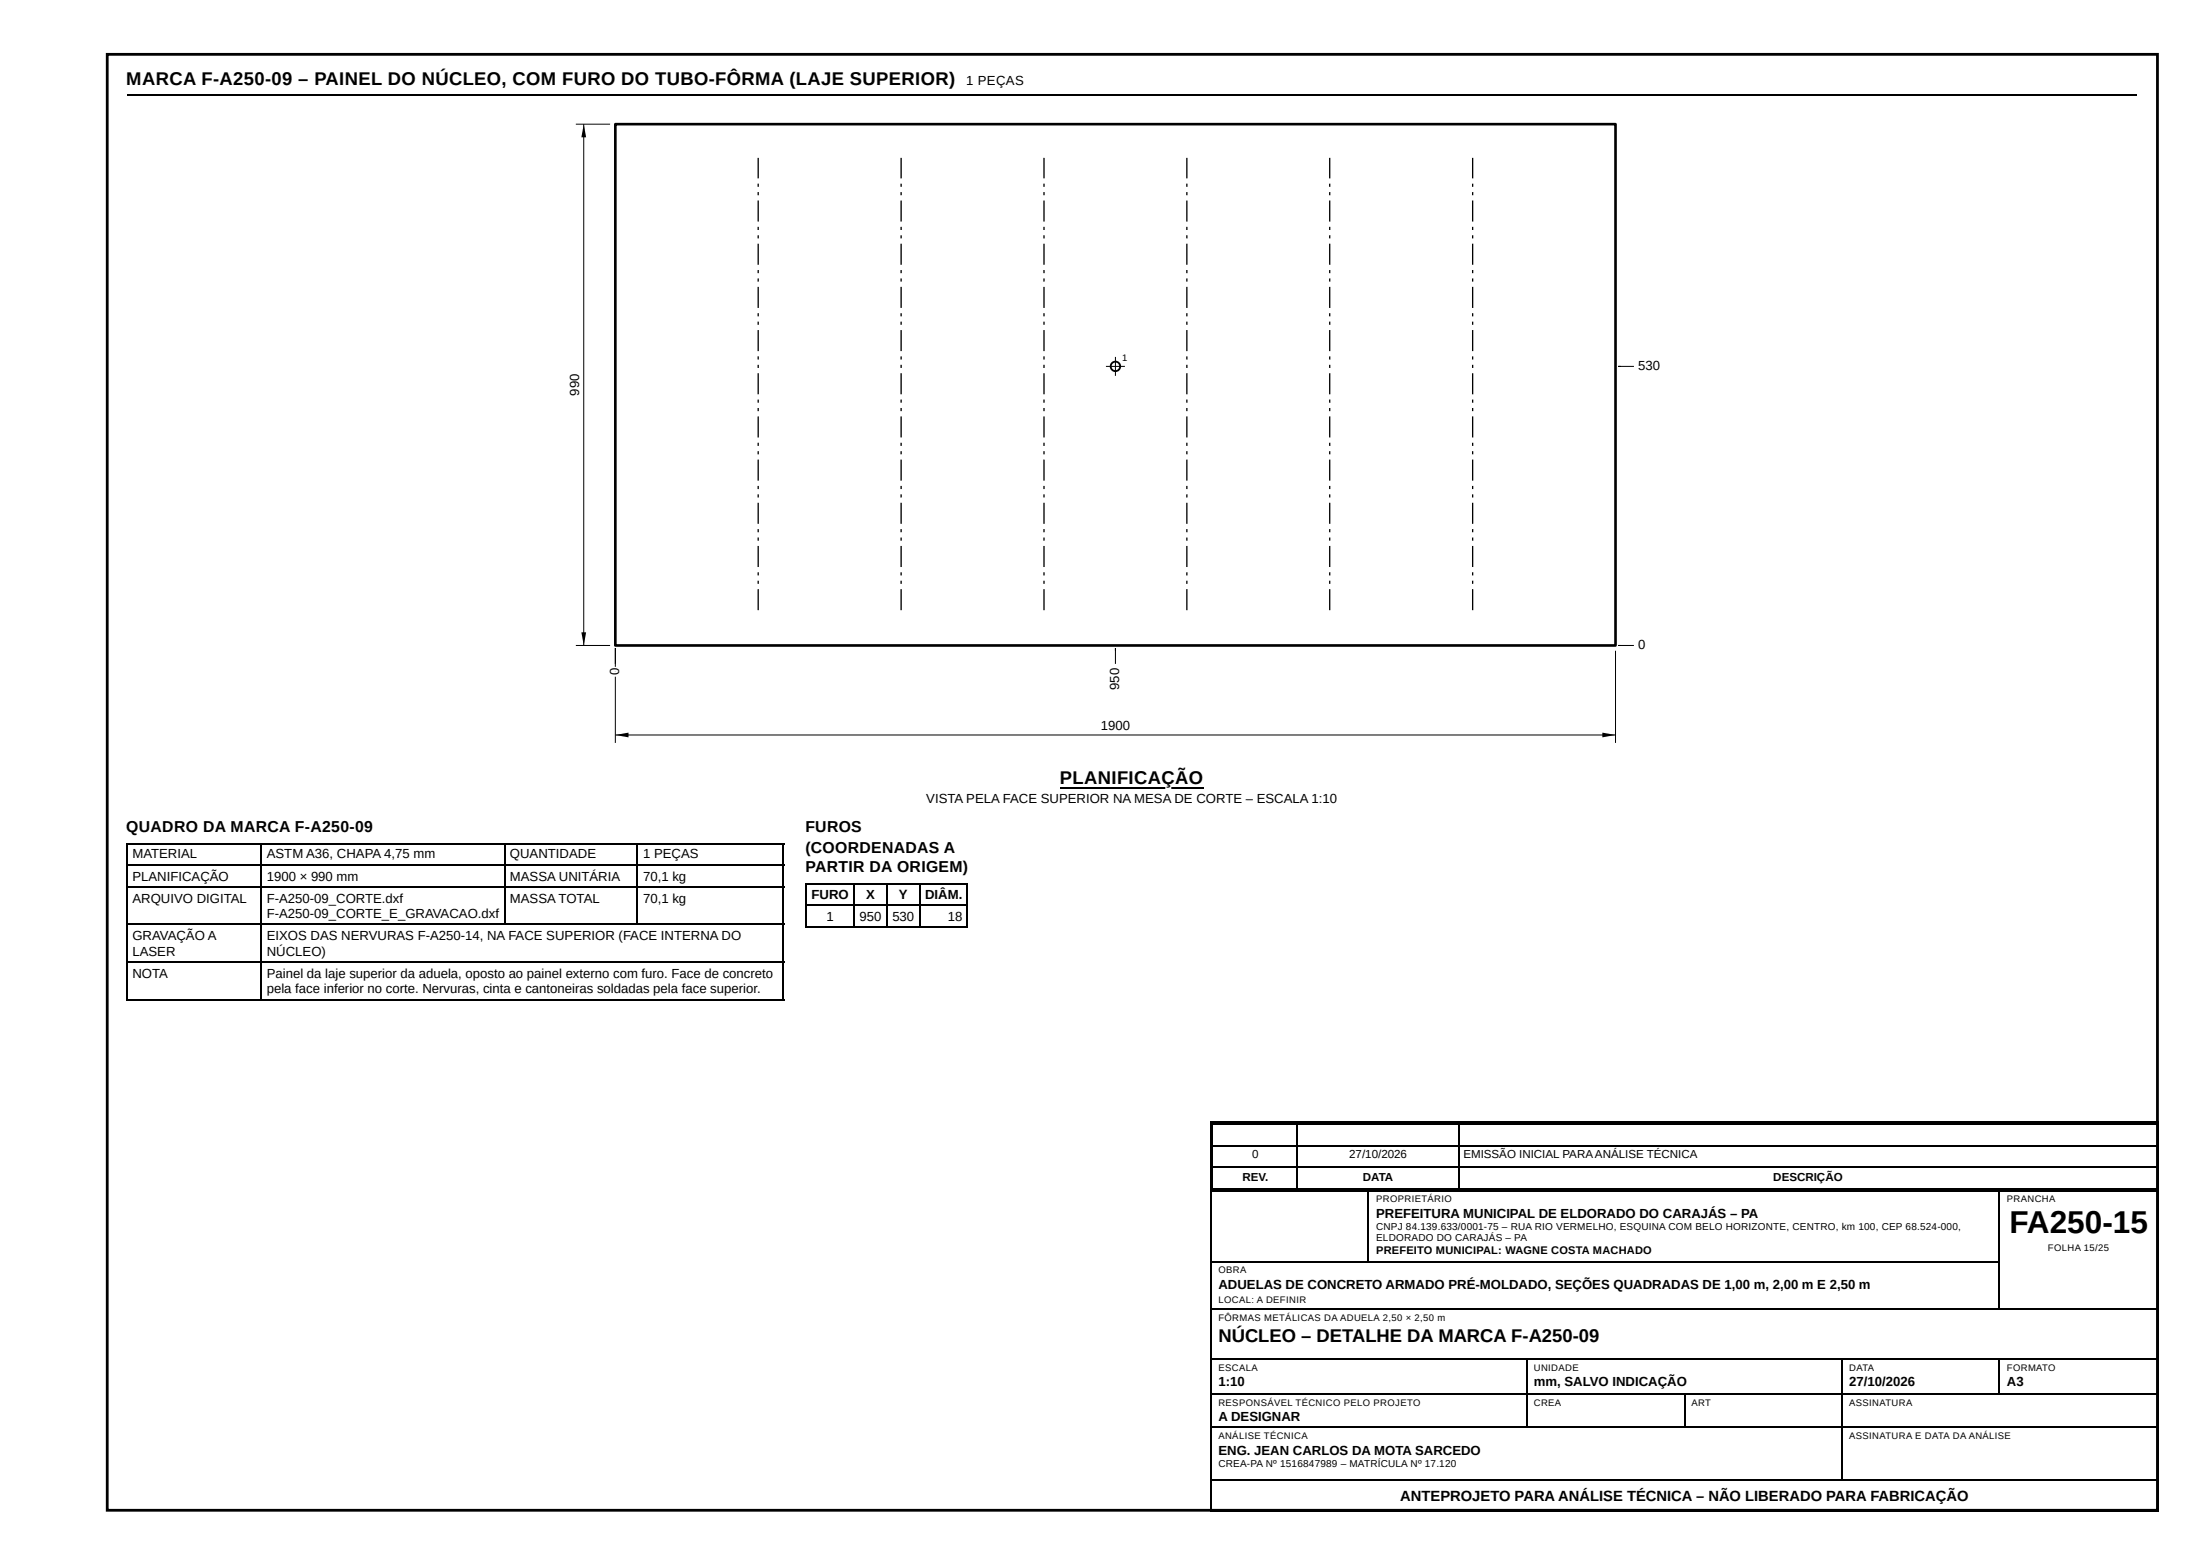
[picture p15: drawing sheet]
<svg xmlns="http://www.w3.org/2000/svg" width="420mm" height="297mm" viewBox="0 0 420 297" stroke-linecap="round" stroke-linejoin="round" font-family="sans-serif">
<defs><g id="words">
<text font-size="6" x="381.7" y="234.2">FA250-15</text>
<g font-size="3.5">
<text x="24" y="16.1">MARCA F-A250-09 – PAINEL DO NÚCLEO, COM FURO DO TUBO-FÔRMA (LAJE SUPERIOR)</text>
<text x="201.4" y="149">PLANIFICAÇÃO</text>
<text x="231.5" y="254.8">NÚCLEO – DETALHE DA MARCA F-A250-09</text>
</g>
<g font-size="3">
<text x="24" y="158">QUADRO DA MARCA F-A250-09</text>
<text x="153" y="158">FUROS</text>
<text x="153" y="161.9">(COORDENADAS A</text>
<text x="153" y="165.6">PARTIR DA ORIGEM)</text>
</g>
<text font-size="2.8" x="266" y="285">ANTEPROJETO PARA ANÁLISE TÉCNICA – NÃO LIBERADO PARA FABRICAÇÃO</text>
<g font-size="2.5">
<text x="183.5" y="16.1">1 PEÇAS</text>
<text x="176" y="152.4">VISTA PELA FACE SUPERIOR NA MESA DE CORTE – ESCALA 1:10</text>
<text x="25.2" y="163">MATERIAL</text>
<text x="25.2" y="167.2">PLANIFICAÇÃO</text>
<text x="50.7" y="163">ASTM A36, CHAPA 4,75 mm</text>
<text x="50.7" y="167.2">1900 × 990 mm</text>
<text x="96.9" y="163">QUANTIDADE</text>
<text x="96.9" y="167.2">MASSA UNITÁRIA</text>
<text x="122.2" y="163">1 PEÇAS</text>
<text x="122.2" y="167.2">70,1 kg</text>
<text x="25.2" y="171.5">ARQUIVO DIGITAL</text>
<text x="50.7" y="171.5">F-A250-09_CORTE.dxf</text>
<text x="96.9" y="171.5">MASSA TOTAL</text>
<text x="122.2" y="171.5">70,1 kg</text>
<text x="154.2" y="170.7">FURO</text>
<text x="164.5" y="170.7">X</text>
<text x="170.8" y="170.7">Y</text>
<text x="175.7" y="170.7">DIÂM.</text>
<text x="25.2" y="178.6">GRAVAÇÃO A</text>
<text x="50.7" y="174.4">F-A250-09_CORTE_E_GRAVACAO.dxf</text>
<text x="50.7" y="178.6">EIXOS DAS NERVURAS F-A250-14, NA FACE SUPERIOR (FACE INTERNA DO</text>
<text x="157" y="174.9">1</text>
<text x="163.3" y="174.9">950</text>
<text x="169.5" y="174.9">530</text>
<text x="180" y="174.9">18</text>
<text x="25.2" y="181.5">LASER</text>
<text x="25.2" y="185.7">NOTA</text>
<text x="50.7" y="181.5">NÚCLEO)</text>
<text x="50.7" y="185.7">Painel da laje superior da aduela, oposto ao painel externo com furo. Face de concreto</text>
<text x="50.7" y="188.6">pela face inferior no corte. Nervuras, cinta e cantoneiras soldadas pela face superior.</text>
<text x="261.4" y="231.2">PREFEITURA MUNICIPAL DE ELDORADO DO CARAJÁS – PA</text>
<text x="231.5" y="244.7">ADUELAS DE CONCRETO ARMADO PRÉ-MOLDADO, SEÇÕES QUADRADAS DE 1,00 m, 2,00 m E 2,50 m</text>
<text x="231.5" y="263.3">1:10</text>
<text x="291.4" y="263.3">mm, SALVO INDICAÇÃO</text>
<text x="351.3" y="263.3">27/10/2026</text>
<text x="381.2" y="263.3">A3</text>
<text x="231.5" y="269.9">A DESIGNAR</text>
<text x="231.5" y="276.2">ENG. JEAN CARLOS DA MOTA SARCEDO</text>
</g>
<g font-size="2.5" fill="#fff">
<text x="311.2" y="70.3">530</text>
<text x="110" y="75.2" transform="rotate(-90 110 75.2)">990</text>
<text x="311.2" y="123.3">0</text>
<text x="117.6" y="128.3" transform="rotate(-90 117.6 128.3)">0</text>
<text x="212.6" y="131" transform="rotate(-90 212.6 131)">950</text>
<text x="209.1" y="138.7">1900</text>
</g>
<g font-size="2.2">
<text x="237.9" y="219.9">0</text>
<text x="256.3" y="219.9">27/10/2026</text>
<text x="278" y="219.9">EMISSÃO INICIAL PARAANÁLISE TÉCNICA</text>
<text x="236" y="224.4">REV.</text>
<text x="258.9" y="224.4">DATA</text>
<text x="336.9" y="224.4">DESCRIÇÃO</text>
</g>
<text font-size="2.1" x="261.4" y="238.1">PREFEITO MUNICIPAL: WAGNE COSTA MACHADO</text>
<g font-size="1.9">
<text x="261.4" y="233.6">CNPJ 84.139.633/0001-75 – RUA RIO VERMELHO, ESQUINA COM BELO HORIZONTE, CENTRO, km 100, CEP 68.524-000,</text>
<text x="261.4" y="235.7">ELDORADO DO CARAJÁS – PA</text>
<text x="231.5" y="278.6">CREA-PA Nº 1516847989 – MATRÍCULA Nº 17.120</text>
</g>
<text font-size="1.8" fill="#fff" x="213.2" y="68.5">1</text>
<g font-size="1.8">
<text x="261.4" y="228.3">PROPRIETÁRIO</text>
<text x="381.2" y="228.3">PRANCHA</text>
<text x="389" y="237.6">FOLHA 15/25</text>
<text x="231.5" y="241.8">OBRA</text>
<text x="231.5" y="247.4">LOCAL: A DEFINIR</text>
<text x="231.5" y="250.8">FÔRMAS METÁLICAS DA ADUELA 2,50 × 2,50 m</text>
<text x="231.5" y="260.4">ESCALA</text>
<text x="291.4" y="260.4">UNIDADE</text>
<text x="351.3" y="260.4">DATA</text>
<text x="381.2" y="260.4">FORMATO</text>
<text x="231.5" y="267">RESPONSÁVEL TÉCNICO PELO PROJETO</text>
<text x="291.4" y="267">CREA</text>
<text x="321.3" y="267">ART</text>
<text x="351.3" y="267">ASSINATURA</text>
<text x="231.5" y="273.3">ANÁLISE TÉCNICA</text>
<text x="351.3" y="273.3">ASSINATURA E DATA DA ANÁLISE</text>
</g>
</g></defs>
<path d="M24.1 18.1h381.8" fill="none" stroke="#000" stroke-width=".26"/>
<path d="M116.9 23.6h190v99h-190z" fill="none" stroke="#000" stroke-width=".5"/>
<g fill="#000">
<path d="M143.9 111.9h.3v4h-.3zM143.9 110.3h.3v.6h-.3zM143.9 108.7h.3v.6h-.3zM143.9 103.7h.3v4h-.3zM143.9 102.1h.3v.6h-.3zM143.9 100.5h.3v.6h-.3zM143.9 95.5h.3v4h-.3zM143.9 93.9h.3v.6h-.3zM143.9 92.3h.3v.6h-.3zM143.9 87.3h.3v4h-.3zM143.9 85.7h.3v.6h-.3zM143.9 84.1h.3v.6h-.3zM143.9 79.1h.3v4h-.3zM143.9 77.5h.3v.6h-.3zM143.9 75.9h.3v.6h-.3zM143.9 70.9h.3v4h-.3zM143.9 69.3h.3v.6h-.3zM143.9 67.7h.3v.6h-.3zM143.9 62.7h.3v4h-.3zM143.9 61.1h.3v.6h-.3zM143.9 59.5h.3v.6h-.3zM143.9 54.5h.3v4h-.3zM143.9 52.9h.3v.6h-.3zM143.9 51.3h.3v.6h-.3zM143.9 46.3h.3v4h-.3zM143.9 44.7h.3v.6h-.3zM143.9 43.1h.3v.6h-.3zM143.9 38.1h.3v4h-.3zM143.9 36.5h.3v.6h-.3zM143.9 34.9h.3v.6h-.3zM143.9 30h.3v3.9h-.3z"/>
<path d="M171.1 111.9h.2v4h-.2zM171.1 110.3h.2v.6h-.2zM171.1 108.7h.2v.6h-.2zM171.1 103.7h.2v4h-.2zM171.1 102.1h.2v.6h-.2zM171.1 100.5h.2v.6h-.2zM171.1 95.5h.2v4h-.2zM171.1 93.9h.2v.6h-.2zM171.1 92.3h.2v.6h-.2zM171.1 87.3h.2v4h-.2zM171.1 85.7h.2v.6h-.2zM171.1 84.1h.2v.6h-.2zM171.1 79.1h.2v4h-.2zM171.1 77.5h.2v.6h-.2zM171.1 75.9h.2v.6h-.2zM171.1 70.9h.2v4h-.2zM171.1 69.3h.2v.6h-.2zM171.1 67.7h.2v.6h-.2zM171.1 62.7h.2v4h-.2zM171.1 61.1h.2v.6h-.2zM171.1 59.5h.2v.6h-.2zM171.1 54.5h.2v4h-.2zM171.1 52.9h.2v.6h-.2zM171.1 51.3h.2v.6h-.2zM171.1 46.3h.2v4h-.2zM171.1 44.7h.2v.6h-.2zM171.1 43.1h.2v.6h-.2zM171.1 38.1h.2v4h-.2zM171.1 36.5h.2v.6h-.2zM171.1 34.9h.2v.6h-.2zM171.1 30h.2v3.9h-.2z"/>
<path d="M198.2 111.9h.2v4h-.2zM198.2 110.3h.2v.6h-.2zM198.2 108.7h.2v.6h-.2zM198.2 103.7h.2v4h-.2zM198.2 102.1h.2v.6h-.2zM198.2 100.5h.2v.6h-.2zM198.2 95.5h.2v4h-.2zM198.2 93.9h.2v.6h-.2zM198.2 92.3h.2v.6h-.2zM198.2 87.3h.2v4h-.2zM198.2 85.7h.2v.6h-.2zM198.2 84.1h.2v.6h-.2zM198.2 79.1h.2v4h-.2zM198.2 77.5h.2v.6h-.2zM198.2 75.9h.2v.6h-.2zM198.2 70.9h.2v4h-.2zM198.2 69.3h.2v.6h-.2zM198.2 67.7h.2v.6h-.2zM198.2 62.7h.2v4h-.2zM198.2 61.1h.2v.6h-.2zM198.2 59.5h.2v.6h-.2zM198.2 54.5h.2v4h-.2zM198.2 52.9h.2v.6h-.2zM198.2 51.3h.2v.6h-.2zM198.2 46.3h.2v4h-.2zM198.2 44.7h.2v.6h-.2zM198.2 43.1h.2v.6h-.2zM198.2 38.1h.2v4h-.2zM198.2 36.5h.2v.6h-.2zM198.2 34.9h.2v.6h-.2zM198.2 30h.2v3.9h-.2z"/>
<path d="M225.3 111.9h.3v4h-.3zM225.3 110.3h.3v.6h-.3zM225.3 108.7h.3v.6h-.3zM225.3 103.7h.3v4h-.3zM225.3 102.1h.3v.6h-.3zM225.3 100.5h.3v.6h-.3zM225.3 95.5h.3v4h-.3zM225.3 93.9h.3v.6h-.3zM225.3 92.3h.3v.6h-.3zM225.3 87.3h.3v4h-.3zM225.3 85.7h.3v.6h-.3zM225.3 84.1h.3v.6h-.3zM225.3 79.1h.3v4h-.3zM225.3 77.5h.3v.6h-.3zM225.3 75.9h.3v.6h-.3zM225.3 70.9h.3v4h-.3zM225.3 69.3h.3v.6h-.3zM225.3 67.7h.3v.6h-.3zM225.3 62.7h.3v4h-.3zM225.3 61.1h.3v.6h-.3zM225.3 59.5h.3v.6h-.3zM225.3 54.5h.3v4h-.3zM225.3 52.9h.3v.6h-.3zM225.3 51.3h.3v.6h-.3zM225.3 46.3h.3v4h-.3zM225.3 44.7h.3v.6h-.3zM225.3 43.1h.3v.6h-.3zM225.3 38.1h.3v4h-.3zM225.3 36.5h.3v.6h-.3zM225.3 34.9h.3v.6h-.3zM225.3 30h.3v3.9h-.3z"/>
<path d="M252.5 111.9h.2v4h-.2zM252.5 110.3h.2v.6h-.2zM252.5 108.7h.2v.6h-.2zM252.5 103.7h.2v4h-.2zM252.5 102.1h.2v.6h-.2zM252.5 100.5h.2v.6h-.2zM252.5 95.5h.2v4h-.2zM252.5 93.9h.2v.6h-.2zM252.5 92.3h.2v.6h-.2zM252.5 87.3h.2v4h-.2zM252.5 85.7h.2v.6h-.2zM252.5 84.1h.2v.6h-.2zM252.5 79.1h.2v4h-.2zM252.5 77.5h.2v.6h-.2zM252.5 75.9h.2v.6h-.2zM252.5 70.9h.2v4h-.2zM252.5 69.3h.2v.6h-.2zM252.5 67.7h.2v.6h-.2zM252.5 62.7h.2v4h-.2zM252.5 61.1h.2v.6h-.2zM252.5 59.5h.2v.6h-.2zM252.5 54.5h.2v4h-.2zM252.5 52.9h.2v.6h-.2zM252.5 51.3h.2v.6h-.2zM252.5 46.3h.2v4h-.2zM252.5 44.7h.2v.6h-.2zM252.5 43.1h.2v.6h-.2zM252.5 38.1h.2v4h-.2zM252.5 36.5h.2v.6h-.2zM252.5 34.9h.2v.6h-.2zM252.5 30h.2v3.9h-.2z"/>
<path d="M279.6 111.9h.3v4h-.3zM279.6 110.3h.3v.6h-.3zM279.6 108.7h.3v.6h-.3zM279.6 103.7h.3v4h-.3zM279.6 102.1h.3v.6h-.3zM279.6 100.5h.3v.6h-.3zM279.6 95.5h.3v4h-.3zM279.6 93.9h.3v.6h-.3zM279.6 92.3h.3v.6h-.3zM279.6 87.3h.3v4h-.3zM279.6 85.7h.3v.6h-.3zM279.6 84.1h.3v.6h-.3zM279.6 79.1h.3v4h-.3zM279.6 77.5h.3v.6h-.3zM279.6 75.9h.3v.6h-.3zM279.6 70.9h.3v4h-.3zM279.6 69.3h.3v.6h-.3zM279.6 67.7h.3v.6h-.3zM279.6 62.7h.3v4h-.3zM279.6 61.1h.3v.6h-.3zM279.6 59.5h.3v.6h-.3zM279.6 54.5h.3v4h-.3zM279.6 52.9h.3v.6h-.3zM279.6 51.3h.3v.6h-.3zM279.6 46.3h.3v4h-.3zM279.6 44.7h.3v.6h-.3zM279.6 43.1h.3v.6h-.3zM279.6 38.1h.3v4h-.3zM279.6 36.5h.3v.6h-.3zM279.6 34.9h.3v.6h-.3zM279.6 30h.3v3.9h-.3z"/>
</g>
<circle cx="211.9" cy="69.6" r=".9" fill="#fff"/>
<circle cx="211.9" cy="69.6" r=".9" fill="none" stroke="#000" stroke-width=".35"/>
<path d="M109.4 23.6h6.5M110.9 23.6v99M210.1 69.6h3.6M211.9 67.8v3.6M307.9 69.6h-.5h3M109.4 122.6h6.5M116.9 126.1v-3v18M116.9 139.6h190M211.9 123.6v-.5v3M306.9 123.6v17.5M307.9 122.6h-.5h3" fill="none" stroke="#000" stroke-width=".19"/>
<path d="M110.9 23.6l.4 2.5h-.9zM110.4 120.1h.9l-.4 2.5zM116.9 139.6l2.5-.5v.9zM304.4 139.1l2.5 .5-2.5 .4z" fill="#000"/>
<g fill="none" stroke="#000" stroke-width=".26">
<path d="M201.4 149.6h27.2M24.1 160.2h124.9M24.1 164.2h124.9M24.1 168.4h124.9M24.1 175.6h124.9M24.2 160.1v29.9M49.6 160.1v29.9M95.9 160.1v15.6M121 160.1v15.6M148.8 160.1v29.9M152.9 167.9h31M152.9 171.8h31"/>
<path d="M152.9 176.1h31M153.1 167.7v8.5M162.3 167.7v8.5M168.4 167.7v8.5M174.8 167.7v8.5M183.8 167.7v8.5M24.1 182.7h124.9M24.1 189.8h124.9M229.9 213.1h180.2M230.1 213v74.1M230.2 213.4h179.9M230.2 217.6h179.9"/>
<path d="M230.3 213.3v12.7M246.5 213.3v12.7M277.2 213.3v12.7M410 213.3v12.7M229.9 226.1h180.2M230.2 221.6h179.9M230.2 225.8h179.9M230.2 239.6h149.7M260 226.2v13.5M379.8 226.2v22.5M410 226.2v60.9M230.2 248.6h179.9"/>
<path d="M230.2 258.1h179.9M290.1 258.2v13M349.9 258.2v23.1M379.8 258.2v6.6M230.2 264.7h179.9M230.2 271.1h179.9M320 264.8v6.4M230.2 281.1h179.9M230.2 286.9h179.9"/>
</g>
<path d="M20.4 10.3h389.4v276.5h-389.4z" fill="none" stroke="#000" stroke-width=".53"/>
<use href="#words"/>
</svg>
